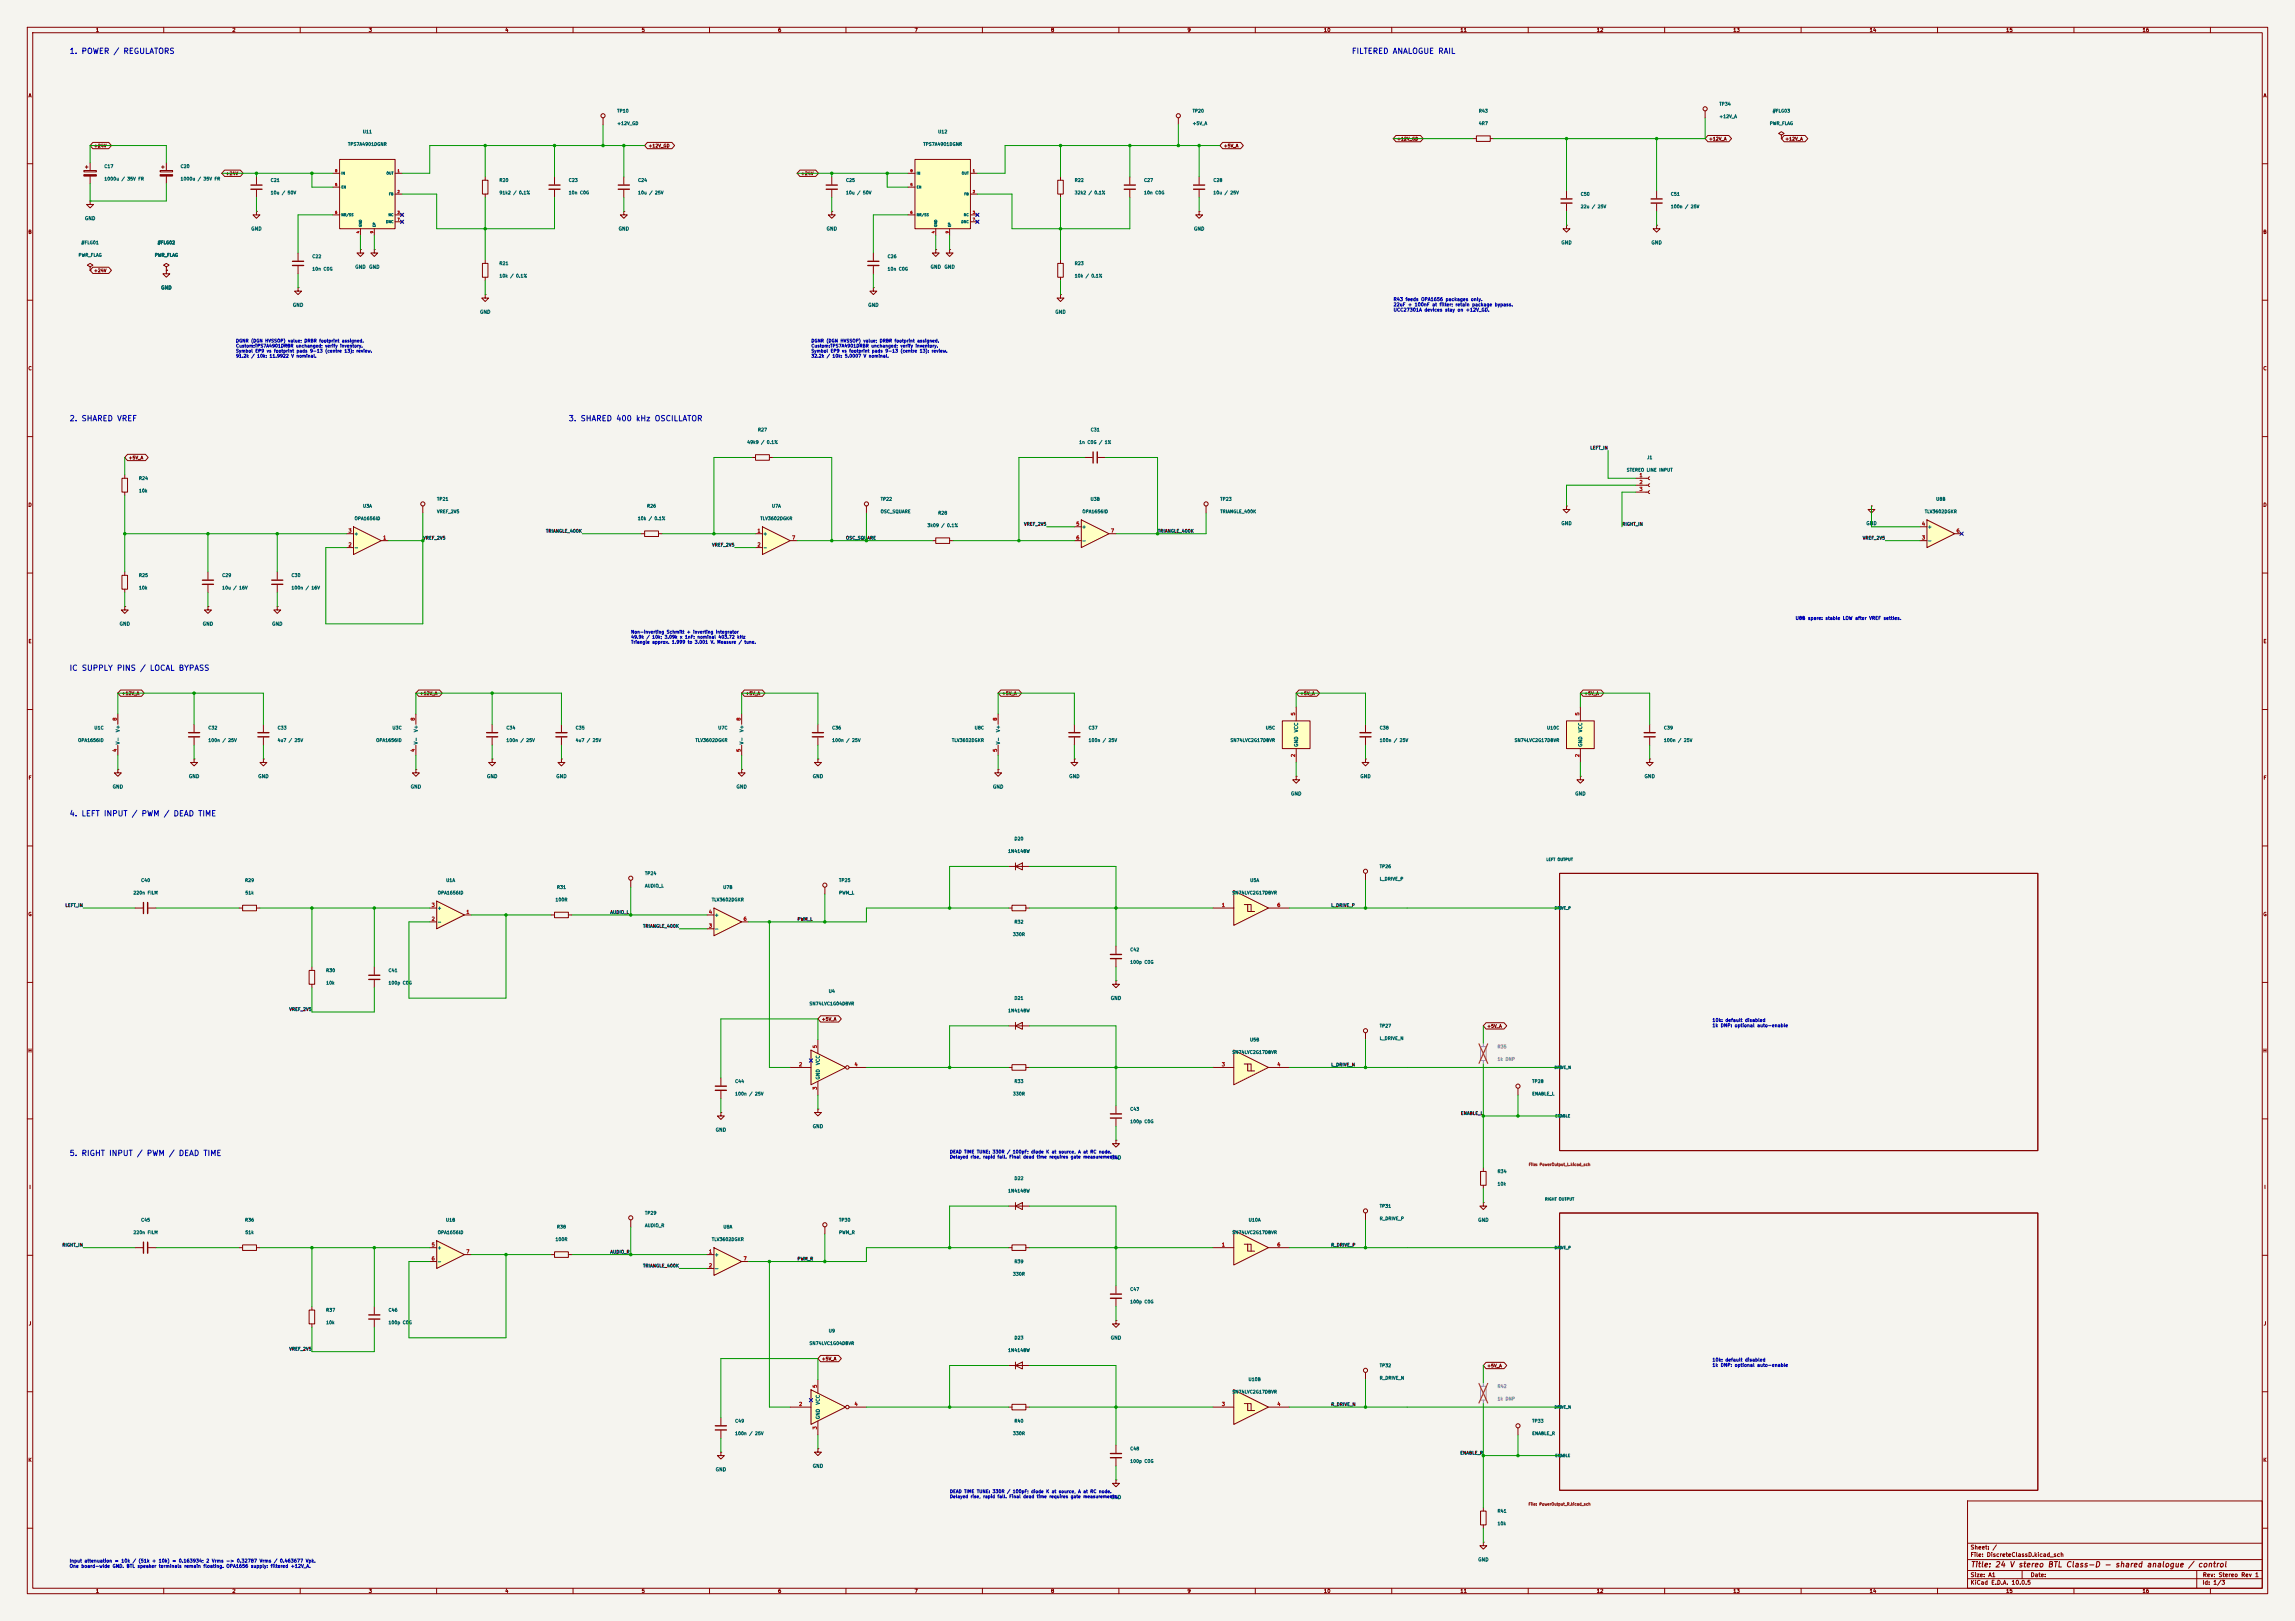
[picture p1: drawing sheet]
<svg xmlns="http://www.w3.org/2000/svg" width="841mm" height="594mm" viewBox="0 0 841 594" stroke-linecap="round" stroke-linejoin="round" font-family="sans-serif">
<defs><g id="words">
<g font-size="2" fill="#0000c2">
<text x="25.3" y="20.2">1. POWER / REGULATORS</text>
<text x="495.2" y="20.2">FILTERED ANALOGUE RAIL</text>
<text x="25.3" y="154.8">2. SHARED VREF</text>
<text x="208.2" y="154.8">3. SHARED 400 kHz OSCILLATOR</text>
<text x="25.3" y="246.3">IC SUPPLY PINS / LOCAL BYPASS</text>
<text x="25.3" y="299.6">4. LEFT INPUT / PWM / DEAD TIME</text>
<text x="25.3" y="424.1">5. RIGHT INPUT / PWM / DEAD TIME</text>
</g>
<text font-size="2" fill="#840000" x="722" y="574.8">Title: 24 V stereo BTL Class-D - shared analogue / control</text>
<g font-size="1.5" fill="#840000">
<text x="721.9" y="568.1">Sheet: /</text>
<text x="721.9" y="570.8">File: DiscreteClassD.kicad_sch</text>
<text x="721.9" y="581">KiCad E.D.A. 10.0.5</text>
<text x="721.9" y="578.2">Size: A1</text>
<text x="743.9" y="578.2">Date:</text>
<text x="806.9" y="581">Id: 1/3</text>
<text x="807" y="578.2">Rev: Stereo Rev 1</text>
</g>
<g font-size="1.3" fill="#840000">
<text x="35" y="12">1</text>
<text x="85" y="12">2</text>
<text x="135" y="12">3</text>
<text x="185" y="12">4</text>
<text x="235" y="12">5</text>
<text x="285" y="12">6</text>
<text x="335" y="12">7</text>
<text x="385" y="12">8</text>
<text x="435" y="12">9</text>
<text x="485" y="12">10</text>
<text x="535" y="12">11</text>
<text x="585" y="12">12</text>
<text x="635" y="12">13</text>
<text x="685" y="12">14</text>
<text x="735" y="12">15</text>
<text x="785" y="12">16</text>
<text x="10.3" y="36">A</text>
<text x="829.3" y="36">A</text>
<text x="10.2" y="86">B</text>
<text x="829.2" y="86">B</text>
<text x="10.2" y="136">C</text>
<text x="829.2" y="136">C</text>
<text x="10.2" y="186">D</text>
<text x="829.2" y="186">D</text>
<text x="10.3" y="236">E</text>
<text x="829.3" y="236">E</text>
<text x="10.3" y="286">F</text>
<text x="829.3" y="286">F</text>
<text x="10.2" y="336">G</text>
<text x="829.2" y="336">G</text>
<text x="10.2" y="386">H</text>
<text x="829.2" y="386">H</text>
<text x="10.6" y="436">I</text>
<text x="829.6" y="436">I</text>
<text x="10.4" y="486">J</text>
<text x="829.4" y="486">J</text>
<text x="10.2" y="536">K</text>
<text x="829.2" y="536">K</text>
<text x="35" y="584">1</text>
<text x="85" y="584">2</text>
<text x="135" y="584">3</text>
<text x="185" y="584">4</text>
<text x="235" y="584">5</text>
<text x="285" y="584">6</text>
<text x="335" y="584">7</text>
<text x="385" y="584">8</text>
<text x="435" y="584">9</text>
<text x="485" y="584">10</text>
<text x="535" y="584">11</text>
<text x="585" y="584">12</text>
<text x="635" y="584">13</text>
<text x="685" y="584">14</text>
<text x="735" y="584">15</text>
<text x="785" y="584">16</text>
</g>
<g font-size="1.3" fill="#006464">
<text x="31" y="81">GND</text>
<text x="91.9" y="84.8">GND</text>
<text x="226.5" y="84.8">GND</text>
<text x="302.7" y="84.8">GND</text>
<text x="437.4" y="84.8">GND</text>
<text x="572" y="89.9">GND</text>
<text x="605" y="89.9">GND</text>
<text x="130" y="98.8">GND</text>
<text x="135.1" y="98.8">GND</text>
<text x="340.8" y="98.8">GND</text>
<text x="345.9" y="98.8">GND</text>
<text x="58.9" y="106.4">GND</text>
<text x="107.2" y="112.7">GND</text>
<text x="318" y="112.7">GND</text>
<text x="175.7" y="115.3">GND</text>
<text x="386.6" y="115.3">GND</text>
<text x="129.6" y="196.5">+</text>
<text x="279.5" y="196.5">+</text>
<text x="396.3" y="194">+</text>
<text x="572" y="192.7">GND</text>
<text x="683.7" y="192.7">GND</text>
<text x="706.2" y="194">+</text>
<text x="129.6" y="201.6">-</text>
<text x="279.5" y="201.6">-</text>
<text x="396.3" y="199.1">-</text>
<text x="706.2" y="199.1">-</text>
<text x="43.7" y="229.6">GND</text>
<text x="74.1" y="229.6">GND</text>
<text x="99.5" y="229.6">GND</text>
<text x="44.1" y="268.4" transform="rotate(-90 44.1 268.4)">V+</text>
<text x="153.4" y="268.4" transform="rotate(-90 153.4 268.4)">V+</text>
<text x="272.7" y="268.4" transform="rotate(-90 272.7 268.4)">V+</text>
<text x="366.7" y="268.4" transform="rotate(-90 366.7 268.4)">V+</text>
<text x="475.9" y="268.5" transform="rotate(-90 475.9 268.5)">VCC</text>
<text x="580.1" y="268.5" transform="rotate(-90 580.1 268.5)">VCC</text>
<text x="44.1" y="272.9" transform="rotate(-90 44.1 272.9)">V-</text>
<text x="153.4" y="272.9" transform="rotate(-90 153.4 272.9)">V-</text>
<text x="272.7" y="272.9" transform="rotate(-90 272.7 272.9)">V-</text>
<text x="366.7" y="272.9" transform="rotate(-90 366.7 272.9)">V-</text>
<text x="475.9" y="273.8" transform="rotate(-90 475.9 273.8)">GND</text>
<text x="580.1" y="273.8" transform="rotate(-90 580.1 273.8)">GND</text>
<text x="69.1" y="285.4">GND</text>
<text x="94.5" y="285.4">GND</text>
<text x="178.3" y="285.4">GND</text>
<text x="203.7" y="285.4">GND</text>
<text x="297.7" y="285.4">GND</text>
<text x="391.6" y="285.4">GND</text>
<text x="498.3" y="285.4">GND</text>
<text x="602.5" y="285.4">GND</text>
<text x="41.1" y="289.3">GND</text>
<text x="150.3" y="289.3">GND</text>
<text x="269.7" y="289.3">GND</text>
<text x="363.7" y="289.3">GND</text>
<text x="472.9" y="291.8">GND</text>
<text x="577.1" y="291.8">GND</text>
<text x="160.1" y="333.7">+</text>
<text x="160.1" y="338.8">-</text>
<text x="261.7" y="341.3">-</text>
<text x="261.7" y="336.2">+</text>
<text x="406.9" y="366.7">GND</text>
<text x="300.7" y="395.8" transform="rotate(-90 300.7 395.8)">GND</text>
<text x="300.7" y="390.4" transform="rotate(-90 300.7 390.4)">VCC</text>
<text x="297.7" y="413.7">GND</text>
<text x="262.1" y="415">GND</text>
<text x="406.9" y="425.1">GND</text>
<text x="541.5" y="448">GND</text>
<text x="160.1" y="458.2">+</text>
<text x="261.7" y="460.7">+</text>
<text x="160.1" y="463.2">-</text>
<text x="261.7" y="465.8">-</text>
<text x="406.9" y="491.2">GND</text>
<text x="300.7" y="514.9" transform="rotate(-90 300.7 514.9)">VCC</text>
<text x="300.7" y="520.2" transform="rotate(-90 300.7 520.2)">GND</text>
<text x="262.1" y="539.4">GND</text>
<text x="297.7" y="538.2">GND</text>
<text x="406.9" y="549.6">GND</text>
<text x="541.5" y="572.5">GND</text>
</g>
<g font-size="1.3" fill="#a90000">
<text x="600.6" y="175.1">1</text>
<text x="600.6" y="177.7">2</text>
<text x="600.6" y="180.2">3</text>
<text x="127.5" y="195.4">3</text>
<text x="140.2" y="198">1</text>
<text x="277.4" y="195.4">1</text>
<text x="290.1" y="198">7</text>
<text x="394.2" y="192.9">5</text>
<text x="394.2" y="198">6</text>
<text x="406.9" y="195.4">7</text>
<text x="704.1" y="198">3</text>
<text x="704.1" y="192.9">4</text>
<text x="716.8" y="195.4">6</text>
<text x="127.5" y="200.5">2</text>
<text x="277.4" y="200.5">2</text>
<text x="474.8" y="262.4" transform="rotate(-90 474.8 262.4)">5</text>
<text x="579" y="262.4" transform="rotate(-90 579 262.4)">5</text>
<text x="43" y="264.3" transform="rotate(-90 43 264.3)">8</text>
<text x="152.3" y="264.3" transform="rotate(-90 152.3 264.3)">8</text>
<text x="271.6" y="264.3" transform="rotate(-90 271.6 264.3)">8</text>
<text x="365.6" y="264.3" transform="rotate(-90 365.6 264.3)">8</text>
<text x="43" y="275.7" transform="rotate(-90 43 275.7)">4</text>
<text x="152.3" y="275.7" transform="rotate(-90 152.3 275.7)">4</text>
<text x="271.6" y="275.7" transform="rotate(-90 271.6 275.7)">5</text>
<text x="365.6" y="275.7" transform="rotate(-90 365.6 275.7)">5</text>
<text x="474.8" y="277.6" transform="rotate(-90 474.8 277.6)">2</text>
<text x="579" y="277.6" transform="rotate(-90 579 277.6)">2</text>
<text x="158" y="332.6">3</text>
<text x="170.7" y="335.1">1</text>
<text x="259.6" y="335.1">4</text>
<text x="447.6" y="332.6">1</text>
<text x="467.9" y="332.6">6</text>
<text x="158" y="337.7">2</text>
<text x="259.6" y="340.2">3</text>
<text x="272.3" y="337.7">6</text>
<text x="299.6" y="384.3" transform="rotate(-90 299.6 384.3)">5</text>
<text x="292.6" y="391">2</text>
<text x="313" y="391">4</text>
<text x="447.6" y="391">3</text>
<text x="467.9" y="391">4</text>
<text x="299.6" y="399.5" transform="rotate(-90 299.6 399.5)">3</text>
<text x="158" y="457.1">5</text>
<text x="170.7" y="459.6">7</text>
<text x="259.6" y="459.6">1</text>
<text x="447.6" y="457.1">1</text>
<text x="467.9" y="457.1">6</text>
<text x="158" y="462.1">6</text>
<text x="259.6" y="464.7">2</text>
<text x="272.3" y="462.1">7</text>
<text x="299.6" y="508.7" transform="rotate(-90 299.6 508.7)">5</text>
<text x="292.6" y="515.5">2</text>
<text x="313" y="515.5">4</text>
<text x="447.6" y="515.5">3</text>
<text x="467.9" y="515.5">4</text>
<text x="299.6" y="524" transform="rotate(-90 299.6 524)">3</text>
</g>
<g font-size="1.2" fill="#006464">
<text x="226" y="41.5">TP10</text>
<text x="436.9" y="41.5">TP20</text>
<text x="541.8" y="41.5">R43</text>
<text x="629.9" y="39">TP34</text>
<text x="649.5" y="41.5">#FLG03</text>
<text x="226" y="46.1">+12V_GD</text>
<text x="436.9" y="46.1">+5V_A</text>
<text x="541.8" y="46.1">4R7</text>
<text x="629.9" y="43.5">+12V_A</text>
<text x="648.4" y="46.1">PWR_FLAG</text>
<text x="127.4" y="53.7">TPS7A4901DGNR</text>
<text x="132.8" y="49.1">U11</text>
<text x="338.2" y="53.7">TPS7A4901DGNR</text>
<text x="343.6" y="49.1">U12</text>
<text x="38.1" y="61.8">C17</text>
<text x="66" y="61.8">C20</text>
<text x="38.1" y="66.4">1000u / 35V FR</text>
<text x="66" y="66.4">1000u / 35V FR</text>
<text x="99" y="66.9">C21</text>
<text x="99" y="71.5">10u / 50V</text>
<text x="182.9" y="66.9">R20</text>
<text x="182.9" y="71.5">91k2 / 0.1%</text>
<text x="208.3" y="66.9">C23</text>
<text x="208.3" y="71.5">10n C0G</text>
<text x="233.7" y="66.9">C24</text>
<text x="233.7" y="71.5">10u / 25V</text>
<text x="309.9" y="66.9">C25</text>
<text x="309.9" y="71.5">10u / 50V</text>
<text x="393.7" y="66.9">R22</text>
<text x="393.7" y="71.5">32k2 / 0.1%</text>
<text x="419.1" y="66.9">C27</text>
<text x="419.1" y="71.5">10n C0G</text>
<text x="444.5" y="66.9">C28</text>
<text x="444.5" y="71.5">10u / 25V</text>
<text x="579.1" y="72">C50</text>
<text x="612.1" y="72">C51</text>
<text x="579.1" y="76.6">22u / 25V</text>
<text x="612.1" y="76.6">100n / 25V</text>
<text x="29.7" y="89.8">#FLG01</text>
<text x="57.6" y="89.8">#FLG02</text>
<text x="28.6" y="94.3">PWR_FLAG</text>
<text x="56.6" y="94.3">PWR_FLAG</text>
<text x="114.3" y="94.9">C22</text>
<text x="325.1" y="94.9">C26</text>
<text x="114.3" y="99.4">10n C0G</text>
<text x="182.9" y="97.4">R21</text>
<text x="182.9" y="102">10k / 0.1%</text>
<text x="325.1" y="99.4">10n C0G</text>
<text x="393.7" y="97.4">R23</text>
<text x="393.7" y="102">10k / 0.1%</text>
<text x="277.6" y="158.4">R27</text>
<text x="399.5" y="158.4">C31</text>
<text x="273.7" y="162.9">49k9 / 0.1%</text>
<text x="395.3" y="162.9">1n C0G / 1%</text>
<text x="596" y="173.1">STEREO LINE INPUT</text>
<text x="603.4" y="168.5">J1</text>
<text x="50.8" y="176.1">R24</text>
<text x="50.8" y="180.7">10k</text>
<text x="160" y="183.8">TP21</text>
<text x="322.6" y="183.8">TP22</text>
<text x="399.5" y="183.8">U3B</text>
<text x="447" y="183.8">TP23</text>
<text x="709.4" y="183.8">U8B</text>
<text x="129.8" y="190.9">OPA1656ID</text>
<text x="132.9" y="186.3">U3A</text>
<text x="160" y="188.3">VREF_2V5</text>
<text x="233.6" y="190.9">10k / 0.1%</text>
<text x="237" y="186.3">R26</text>
<text x="278.5" y="190.9">TLV3602DGKR</text>
<text x="282.7" y="186.3">U7A</text>
<text x="322.6" y="188.3">OSC_SQUARE</text>
<text x="343.7" y="188.8">R28</text>
<text x="396.5" y="188.3">OPA1656ID</text>
<text x="447" y="188.3">TRIANGLE_400K</text>
<text x="705.2" y="188.3">TLV3602DGKR</text>
<text x="339.7" y="193.4">3k09 / 0.1%</text>
<text x="50.8" y="211.7">R25</text>
<text x="81.3" y="211.7">C29</text>
<text x="106.7" y="211.7">C30</text>
<text x="50.8" y="216.3">10k</text>
<text x="81.3" y="216.3">10u / 16V</text>
<text x="106.7" y="216.3">100n / 16V</text>
<text x="34.4" y="267.6">U1C</text>
<text x="76.2" y="267.6">C32</text>
<text x="101.6" y="267.6">C33</text>
<text x="143.7" y="267.6">U3C</text>
<text x="185.4" y="267.6">C34</text>
<text x="210.8" y="267.6">C35</text>
<text x="263" y="267.6">U7C</text>
<text x="304.8" y="267.6">C36</text>
<text x="357" y="267.6">U8C</text>
<text x="398.8" y="267.6">C37</text>
<text x="463.7" y="267.6">U5C</text>
<text x="505.4" y="267.6">C38</text>
<text x="566.7" y="267.6">U10C</text>
<text x="609.6" y="267.6">C39</text>
<text x="28.5" y="272.1">OPA1656ID</text>
<text x="76.2" y="272.1">100n / 25V</text>
<text x="101.6" y="272.1">4u7 / 25V</text>
<text x="137.7" y="272.1">OPA1656ID</text>
<text x="185.4" y="272.1">100n / 25V</text>
<text x="210.8" y="272.1">4u7 / 25V</text>
<text x="254.7" y="272.1">TLV3602DGKR</text>
<text x="304.8" y="272.1">100n / 25V</text>
<text x="348.7" y="272.1">TLV3602DGKR</text>
<text x="398.8" y="272.1">100n / 25V</text>
<text x="450.7" y="272.1">SN74LVC2G17DBVR</text>
<text x="505.4" y="272.1">100n / 25V</text>
<text x="554.9" y="272.1">SN74LVC2G17DBVR</text>
<text x="609.6" y="272.1">100n / 25V</text>
<text x="371.6" y="308.2">D20</text>
<text x="369.3" y="312.8">1N4148W</text>
<text x="51.6" y="323.5">C40</text>
<text x="89.7" y="323.5">R29</text>
<text x="163.3" y="323.5">U1A</text>
<text x="236.2" y="320.9">TP24</text>
<text x="307.3" y="323.5">TP25</text>
<text x="458" y="323.5">U5A</text>
<text x="505.4" y="318.4">TP26</text>
<text x="505.4" y="322.9">L_DRIVE_P</text>
<text x="48.7" y="328">220n FILM</text>
<text x="89.8" y="328">51k</text>
<text x="160.3" y="328">OPA1656ID</text>
<text x="204" y="326">R31</text>
<text x="236.2" y="325.5">AUDIO_L</text>
<text x="264.9" y="326">U7B</text>
<text x="307.3" y="328">PWM_L</text>
<text x="451.4" y="328">SN74LVC2G17DBVR</text>
<text x="203.4" y="330.6">100R</text>
<text x="260.7" y="330.6">TLV3602DGKR</text>
<text x="371.6" y="338.7">R32</text>
<text x="371" y="343.3">330R</text>
<text x="414" y="348.9">C42</text>
<text x="414" y="353.4">100p C0G</text>
<text x="119.4" y="356.5">R30</text>
<text x="142.2" y="356.5">C41</text>
<text x="119.4" y="361">10k</text>
<text x="142.2" y="361">100p C0G</text>
<text x="303.5" y="364.1">U4</text>
<text x="296.5" y="368.7">SN74LVC1G04DBVR</text>
<text x="369.3" y="371.2">1N4148W</text>
<text x="371.6" y="366.6">D21</text>
<text x="505.4" y="376.8">TP27</text>
<text x="457.9" y="381.9">U5B</text>
<text x="505.4" y="381.4">L_DRIVE_N</text>
<text x="451.4" y="386.4">SN74LVC2G17DBVR</text>
<text x="269.2" y="397.1">C44</text>
<text x="269.2" y="401.7">100n / 25V</text>
<text x="371" y="401.7">330R</text>
<text x="371.6" y="397.1">R33</text>
<text x="561.3" y="397.1">TP28</text>
<text x="561.3" y="401.7">ENABLE_L</text>
<text x="414" y="407.3">C43</text>
<text x="414" y="411.8">100p C0G</text>
<text x="548.6" y="430.1">R34</text>
<text x="369.3" y="437.2">1N4148W</text>
<text x="371.6" y="432.7">D22</text>
<text x="548.6" y="434.7">10k</text>
<text x="505.4" y="442.8">TP31</text>
<text x="51.6" y="447.9">C45</text>
<text x="89.7" y="447.9">R36</text>
<text x="163.3" y="447.9">U1B</text>
<text x="236.2" y="445.4">TP29</text>
<text x="236.2" y="449.9">AUDIO_R</text>
<text x="307.3" y="447.9">TP30</text>
<text x="457.4" y="447.9">U10A</text>
<text x="505.4" y="447.4">R_DRIVE_P</text>
<text x="48.7" y="452.5">220n FILM</text>
<text x="89.8" y="452.5">51k</text>
<text x="160.3" y="452.5">OPA1656ID</text>
<text x="203.4" y="455">100R</text>
<text x="204" y="450.5">R38</text>
<text x="260.7" y="455">TLV3602DGKR</text>
<text x="264.9" y="450.5">U8A</text>
<text x="307.3" y="452.5">PWM_R</text>
<text x="451.4" y="452.5">SN74LVC2G17DBVR</text>
<text x="371" y="467.7">330R</text>
<text x="371.6" y="463.2">R39</text>
<text x="414" y="473.3">C47</text>
<text x="414" y="477.9">100p C0G</text>
<text x="119.4" y="480.9">R37</text>
<text x="119.4" y="485.5">10k</text>
<text x="142.2" y="480.9">C46</text>
<text x="142.2" y="485.5">100p C0G</text>
<text x="303.5" y="488.6">U9</text>
<text x="371.6" y="491.1">D23</text>
<text x="296.5" y="493.1">SN74LVC1G04DBVR</text>
<text x="369.3" y="495.7">1N4148W</text>
<text x="505.4" y="501.3">TP32</text>
<text x="457.4" y="506.3">U10B</text>
<text x="505.4" y="505.8">R_DRIVE_N</text>
<text x="451.4" y="510.9">SN74LVC2G17DBVR</text>
<text x="269.2" y="521.6">C49</text>
<text x="371.6" y="521.6">R40</text>
<text x="561.3" y="521.6">TP33</text>
<text x="269.2" y="526.1">100n / 25V</text>
<text x="371" y="526.1">330R</text>
<text x="561.3" y="526.1">ENABLE_R</text>
<text x="414" y="531.7">C48</text>
<text x="414" y="536.3">100p C0G</text>
<text x="548.6" y="554.6">R41</text>
<text x="548.6" y="559.2">10k</text>
</g>
<g font-size="1.2" fill="#840000">
<text x="511.8" y="51.8">+12V_GD</text>
<text x="626.1" y="51.8">+12V_A</text>
<text x="654.1" y="51.8">+12V_A</text>
<text x="34.3" y="54.3">+24V</text>
<text x="237.5" y="54.3">+12V_GD</text>
<text x="448.3" y="54.3">+5V_A</text>
<text x="82.6" y="64.5">+24V</text>
<text x="293.4" y="64.5">+24V</text>
<text x="34.3" y="100">+24V</text>
<text x="47" y="168.6">+5V_A</text>
<text x="44.5" y="255">+12V_A</text>
<text x="153.7" y="255">+12V_A</text>
<text x="273.1" y="255">+5V_A</text>
<text x="367" y="255">+5V_A</text>
<text x="476.3" y="255">+5V_A</text>
<text x="580.4" y="255">+5V_A</text>
<text x="301" y="374.3">+5V_A</text>
<text x="544.8" y="376.9">+5V_A</text>
<text x="301" y="498.8">+5V_A</text>
<text x="544.8" y="501.3">+5V_A</text>
</g>
<g font-size="1.2" fill="#0000c2">
<text x="510.5" y="110.6">R43 feeds OPA1656 packages only.</text>
<text x="510.5" y="112.5">22uF + 100nF at filter; retain package bypass.</text>
<text x="510.5" y="114.4">UCC27301A devices stay on +12V_GD.</text>
<text x="86.3" y="125.8">DGNR (DGN HVSSOP) value; DRBR footprint assigned.</text>
<text x="297.2" y="125.8">DGNR (DGN HVSSOP) value; DRBR footprint assigned.</text>
<text x="86.3" y="127.6">Custom:TPS7A4901DRBR unchanged; verify inventory.</text>
<text x="86.3" y="129.5">Symbol EP9 vs footprint pads 9-13 (centre 13): review.</text>
<text x="86.3" y="131.3">91.2k / 10k: 11.9922 V nominal.</text>
<text x="297.2" y="127.6">Custom:TPS7A4901DRBR unchanged; verify inventory.</text>
<text x="297.2" y="129.5">Symbol EP9 vs footprint pads 9-13 (centre 13): review.</text>
<text x="297.2" y="131.3">32.2k / 10k: 5.0007 V nominal.</text>
<text x="657.8" y="227.4">U8B spare: stable LOW after VREF settles.</text>
<text x="231.1" y="232.4">Non-inverting Schmitt + inverting integrator</text>
<text x="231.1" y="234.3">49.9k / 10k; 3.09k x 1nF: nominal 403.72 kHz</text>
<text x="231.1" y="236.1">Triangle approx. 1.999 to 3.001 V. Measure / tune.</text>
<text x="627.4" y="374.7">10k: default disabled</text>
<text x="627.4" y="376.7">1k DNP: optional auto-enable</text>
<text x="348" y="422.9">DEAD TIME TUNE: 330R / 100pF; diode K at source, A at RC node.</text>
<text x="348" y="424.8">Delayed rise, rapid fall. Final dead time requires gate measurements.</text>
<text x="627.4" y="499.2">10k: default disabled</text>
<text x="627.4" y="501.1">1k DNP: optional auto-enable</text>
<text x="348" y="547.4">DEAD TIME TUNE: 330R / 100pF; diode K at source, A at RC node.</text>
<text x="348" y="549.2">Delayed rise, rapid fall. Final dead time requires gate measurements.</text>
<text x="25.4" y="572.9">Input attenuation = 10k / (51k + 10k) = 0.163934; 2 Vrms -&gt; 0.32787 Vrms / 0.463677 Vpk.</text>
<text x="25.4" y="574.8">One board-wide GND. BTL speaker terminals remain floating. OPA1656 supply: filtered +12V_A.</text>
</g>
<g font-size="1.2" fill="#0f0f0f">
<text x="582.6" y="165">LEFT_IN</text>
<text x="199.9" y="195.5">TRIANGLE_400K</text>
<text x="375.1" y="192.9">VREF_2V5</text>
<text x="424.2" y="195.5">TRIANGLE_400K</text>
<text x="594.3" y="192.9">RIGHT_IN</text>
<text x="154.9" y="198">VREF_2V5</text>
<text x="260.8" y="200.5">VREF_2V5</text>
<text x="309.9" y="198">OSC_SQUARE</text>
<text x="682.5" y="198">VREF_2V5</text>
<text x="23.8" y="332.6">LEFT_IN</text>
<text x="223.5" y="335.2">AUDIO_L</text>
<text x="487.7" y="332.6">L_DRIVE_P</text>
<text x="235.5" y="340.2">TRIANGLE_400K</text>
<text x="292.1" y="337.7">PWM_L</text>
<text x="105.9" y="370.7">VREF_2V5</text>
<text x="487.7" y="391">L_DRIVE_N</text>
<text x="535.2" y="408.8">ENABLE_L</text>
<text x="22.7" y="457.1">RIGHT_IN</text>
<text x="223.5" y="459.6">AUDIO_R</text>
<text x="487.7" y="457.1">R_DRIVE_P</text>
<text x="235.5" y="464.7">TRIANGLE_400K</text>
<text x="292.1" y="462.2">PWM_R</text>
<text x="105.9" y="495.2">VREF_2V5</text>
<text x="487.7" y="515.5">R_DRIVE_N</text>
<text x="535" y="533.3">ENABLE_R</text>
</g>
<g font-size="1.2" fill="#939391">
<text x="548.6" y="384.4">R35</text>
<text x="548.6" y="389">1k DNP</text>
<text x="548.6" y="508.9">R42</text>
<text x="548.6" y="513.4">1k DNP</text>
</g>
<g font-size="1" fill="#006464">
<text x="566.5" y="315.7">LEFT OUTPUT</text>
<text x="569.5" y="333.5">DRIVE_P</text>
<text x="569.5" y="391.9">DRIVE_N</text>
<text x="569.8" y="409.7">ENABLE</text>
<text x="566" y="440.2">RIGHT OUTPUT</text>
<text x="569.5" y="458">DRIVE_P</text>
<text x="569.5" y="516.4">DRIVE_N</text>
<text x="569.8" y="534.2">ENABLE</text>
</g>
<g font-size="1" fill="#725600">
<text x="560.1" y="427.5">File: PowerOutput_L.kicad_sch</text>
<text x="560" y="551.9">File: PowerOutput_R.kicad_sch</text>
</g>
<g font-size=".9" fill="#a90000">
<text x="122.7" y="63.3">8</text>
<text x="145.5" y="63.3">1</text>
<text x="333.5" y="63.3">8</text>
<text x="356.4" y="63.3">1</text>
<text x="122.7" y="68.4">5</text>
<text x="145.5" y="70.9">2</text>
<text x="333.5" y="68.4">5</text>
<text x="356.4" y="70.9">2</text>
<text x="122.7" y="78.5">6</text>
<text x="145.5" y="78.5">3</text>
<text x="145.5" y="81.1">7</text>
<text x="333.5" y="78.5">6</text>
<text x="356.4" y="78.5">3</text>
<text x="356.4" y="81.1">7</text>
<text x="131.9" y="85.6" transform="rotate(-90 131.9 85.6)">4</text>
<text x="137" y="85.6" transform="rotate(-90 137 85.6)">9</text>
<text x="342.7" y="85.6" transform="rotate(-90 342.7 85.6)">4</text>
<text x="347.8" y="85.6" transform="rotate(-90 347.8 85.6)">9</text>
</g>
<g font-size=".9" fill="#006464">
<text x="125" y="64.2">IN</text>
<text x="141.5" y="64.2">OUT</text>
<text x="335.8" y="64.2">IN</text>
<text x="352.3" y="64.2">OUT</text>
<text x="125" y="69.3">EN</text>
<text x="142.4" y="71.8">FB</text>
<text x="335.8" y="69.3">EN</text>
<text x="353.2" y="71.8">FB</text>
<text x="125" y="79.4">NR/SS</text>
<text x="132.8" y="83.3" transform="rotate(-90 132.8 83.3)">GND</text>
<text x="137.8" y="83.3" transform="rotate(-90 137.8 83.3)">EP</text>
<text x="141.3" y="82">DNC</text>
<text x="142.2" y="79.4">NC</text>
<text x="335.8" y="79.4">NR/SS</text>
<text x="343.6" y="83.3" transform="rotate(-90 343.6 83.3)">GND</text>
<text x="348.7" y="83.3" transform="rotate(-90 348.7 83.3)">EP</text>
<text x="352.2" y="82">DNC</text>
<text x="353.1" y="79.4">NC</text>
</g>
</g></defs>
<path d="M0 0h841v594h-841z" fill="#f5f4ef" stroke="#f5f4ef" stroke-width=".37"/>
<g fill="none" stroke="#840000" stroke-width=".37">
<path d="M10 10h821v574h-821zM12 12h817v570h-817zM60 10v2M110 10v2M160 10v2M210 10v2M260 10v2M310 10v2M360 10v2M410 10v2M460 10v2M510 10v2"/>
<path d="M560 10v2M610 10v2M660 10v2M710 10v2M760 10v2M810 10v2M10 60h2M829 60h2M228.6 77.5v1.2h1.3l-1.3 1.3-1.3-1.3h1.3M228.6 77.5h.1M304.8 77.5v1.2h1.3l-1.3 1.3-1.3-1.3h1.3M304.8 77.5h.1"/>
<path d="M304.8 64.8v2.8M304.8 69.6v2.8M10 110h2M320 105.4v1.3h1.3l-1.3 1.2-1.2-1.2h1.2M320 105.4h.1M829 110h2M10 160h2M829 160h2M275.6 167.6h1.3M276.9 166.6h5v2.1h-5zM281.9 167.6h1.3M10 210h2"/>
<path d="M829 210h2M10 260h2M829 260h2M96.5 278.1v1.3h1.3l-1.3 1.3-1.3-1.3h1.3M96.5 278.1h.1M152.4 261.6v3.8M152.4 273v3.9M393.7 278.1v1.3h1.3l-1.3 1.3-1.3-1.3h1.3M393.7 278.1h.1M152.4 281.9v1.3h1.3l-1.3 1.3-1.3-1.3h1.3M152.4 281.9h.1M10 310h2"/>
<path d="M829 310h2M369.6 332.7h1.2M370.8 331.7h5.1v2.1h-5.1zM375.9 332.7h1.3M571.5 320h175.3v101.6h-175.3zM10 360h2M408.9 359.4v1.3h1.3l-1.3 1.2-1.2-1.2h1.2M408.9 359.4h.1M408.9 346.7v2.8M408.9 351.5v2.8M829 360h2M369.6 375.9h7.6"/>
<path d="M372.1 375.9l2.5-1.3v2.6zM372.1 374.6v2.6M500.4 378.5v2.5M10 410h2M408.9 417.8v1.3h1.3l-1.3 1.3-1.2-1.3h1.2M408.9 417.8h.1M829 410h2M10 460h2M369.6 442h7.6M372.1 442l2.5-1.3v2.5zM372.1 440.7v2.5M500.4 444.5v2.5"/>
<path d="M571.5 444.5h175.3v101.6h-175.3zM829 460h2M10 510h2M829 510h2M10 560h2M721 550h108v32h-108zM829 560h2M721 578.5h108M721 575.5h108M721 571.5h108M721 565.5h108M741 575.5v3"/>
<path d="M805 575.5v6.5M60 582v2M110 582v2M160 582v2M210 582v2M260 582v2M310 582v2M360 582v2M410 582v2M460 582v2M510 582v2M560 582v2"/>
<path d="M610 582v2M660 582v2M710 582v2M760 582v2M810 582v2"/>
<circle cx="500.4" cy="377.7" r=".76"/>
<circle cx="500.4" cy="443.7" r=".76"/>
</g>
<path d="M571.5 332.2h.5l.5 .5-.5 .5h-.5zM571.5 390.7h.5l.5 .5-.5 .5h-.5zM571.5 408.4h.5l.5 .5-.5 .5h-.5zM571.5 456.7h.5l.5 .5-.5 .5h-.5zM571.5 515.1h.5l.5 .5-.5 .5h-.5zM571.5 532.9h.5l.5 .5-.5 .5h-.5z" fill="none" stroke="#006464" stroke-width=".37"/>
<path d="M302.8 67.8h4M302.8 69.3h4M406.9 349.8h4.1M406.9 351.3h4.1" fill="none" stroke="#840000" stroke-width=".51"/>
<g fill="#ffffc2">
<path d="M452.1 384.8l12.7 6.4-12.7 6.3z"/>
<path d="M455.9 389.9l3.8 2.5h-2.5v-2.5z"/>
<path d="M457.2 389.9h1.3v2.5z"/>
</g>
<g fill="none" stroke="#840000" stroke-width=".37">
<path d="M203.2 64.8v2.8M203.2 69.6v2.8M320 92.7v2.8M320 97.5v2.8M387.6 96.5h2v5.1h-2zM388.6 95.2v1.3M388.6 101.6v1.3M444.5 391.2h7.6M452.1 384.8l12.7 6.4-12.7 6.3zM455.9 389.9h1.3v2.5h2.5M457.2 389.9h1.3v2.5M464.8 391.2h7.6"/>
<path d="M408.9 405.1v2.8M408.9 410v2.7M369.6 457.2h1.2M370.8 456.2h5.1v2h-5.1zM375.9 457.2h1.3M372.1 499.1v2.5M369.6 500.4h7.6M372.1 500.4l2.5-1.3v2.5zM500.4 502.9v2.6"/>
<circle cx="500.4" cy="502.2" r=".76"/>
</g>
<path d="M201.2 67.8h4M201.2 69.3h4M318 95.8h4.1M318 97.3h4.1M406.9 408.2h4.1M406.9 409.7h4.1" fill="none" stroke="#840000" stroke-width=".51"/>
<g fill="#ffffc2">
<path d="M452.1 509.3l12.7 6.3-12.7 6.4z"/>
<path d="M455.9 514.3l3.8 2.6h-2.5v-2.6z"/>
<path d="M457.2 514.3h1.3v2.6z"/>
</g>
<g fill="none" stroke="#840000" stroke-width=".37">
<path d="M431.8 43.2v2.5M439.4 64.8v2.8M439.4 69.6v2.8M342.9 91.4v1.3h1.3l-1.3 1.3-1.3-1.3h1.3M342.9 91.4h.1M348 91.4v1.3h1.2l-1.2 1.3-1.3-1.3h1.3M348 91.4h.1M408.9 471.2v2.8M408.9 476v2.8M408.9 483.9v1.2h1.3l-1.3 1.3-1.2-1.3h1.2M408.9 483.9h.1M369.6 515.6h1.2"/>
<path d="M370.8 514.6h5.1v2h-5.1zM375.9 515.6h1.3M444.5 515.6h7.6M452.1 509.3l12.7 6.3-12.7 6.4zM455.9 514.3h1.3v2.6h2.5M457.2 514.3h1.3v2.6M464.8 515.6h7.6M408.9 529.6v2.8M408.9 534.4v2.8M408.9 542.3v1.3h1.3l-1.3 1.2-1.2-1.2h1.2M408.9 542.3h.1"/>
<circle cx="431.8" cy="42.4" r=".76"/>
</g>
<path d="M437.4 67.8h4.1M437.4 69.3h4.1M406.9 474.2h4.1M406.9 475.7h4.1M406.9 532.6h4.1M406.9 534.2h4.1" fill="none" stroke="#840000" stroke-width=".51"/>
<g fill="#ffffc2">
<path d="M452.1 450.8l12.7 6.4-12.7 6.3z"/>
<path d="M455.9 455.9l3.8 2.6h-2.5v-2.6z"/>
<path d="M457.2 455.9h1.3v2.6z"/>
</g>
<path d="M228.6 64.8v2.8M228.6 69.6v2.8M444.5 457.2h7.6M452.1 450.8l12.7 6.4-12.7 6.3zM455.9 455.9h1.3v2.6h2.5M457.2 455.9h1.3v2.6M464.8 457.2h7.6" fill="none" stroke="#840000" stroke-width=".37"/>
<path d="M226.6 67.8h4M226.6 69.3h4" fill="none" stroke="#840000" stroke-width=".51"/>
<path d="M160 454.7l10.2 5-10.2 5.1z" fill="#ffffc2"/>
<path d="M157.5 457.2h2.5M160 454.7l10.2 5-10.2 5.1zM170.2 459.7h2.5M157.5 462.3h2.5" fill="none" stroke="#840000" stroke-width=".37"/>
<path d="M335.3 58.4h20.3v25.4h-20.3z" fill="#ffffc2"/>
<g fill="none" stroke="#840000" stroke-width=".37">
<path d="M221 43.2v2.5M335.3 58.4h20.3v25.4h-20.3zM539.7 50.8h1.3M541 49.8h5.1v2h-5.1zM546.1 50.8h1.3M176.8 66h2v5.1h-2zM177.8 64.8v1.2M177.8 71.1v1.3M332.7 63.5h2.6M332.7 78.7h2.6M332.7 68.6h2.6M355.6 63.5h2.5"/>
<path d="M355.6 71.1h2.5M355.6 78.7h2.5M357.8 78.4l.7 .7M358.5 78.4l-.7 .7M387.6 66h2v5.1h-2zM388.6 64.8v1.2M388.6 71.1v1.3M414 64.8v2.8M414 69.6v2.8M439.4 77.5v1.2h1.3l-1.3 1.3-1.3-1.3h1.3M439.4 77.5h.1M342.9 83.8v2.6"/>
<path d="M348 83.8v2.6M355.6 81.3h2.5M357.8 80.9l.7 .8M358.5 80.9l-.7 .8M388.6 107.9v1.3h1.3l-1.3 1.3-1.3-1.3h1.3M388.6 107.9h.1M397.5 167.6h2.8M402.3 167.6h2.8M180.3 278.1v1.3h1.3l-1.3 1.3-1.2-1.3h1.2M180.3 278.1h.1M180.3 265.4v2.8M180.3 270.3v2.7"/>
<path d="M205.7 278.1v1.3h1.3l-1.3 1.3-1.2-1.3h1.2M205.7 278.1h.1M205.7 265.4v2.8M205.7 270.3v2.7M49.5 457.2h2.8M54.4 457.2h2.7M87.6 457.2h1.3M88.9 456.2h5.1v2h-5.1zM94 457.2h1.2M231.1 447v2.6M114.3 478.8v1.3M137.2 478.8v2.8"/>
<path d="M113.3 480.1h2v5h-2zM114.3 485.1v1.3M137.2 483.6v2.8"/>
<circle cx="221" cy="42.4" r=".76"/>
<circle cx="231.1" cy="446.3" r=".76"/>
</g>
<path d="M412 67.8h4.1M412 69.3h4.1M400.6 165.6v4.1M402.1 165.6v4.1M178.3 268.5h4.1M178.3 270h4.1M203.7 268.5h4.1M203.7 270h4.1M52.6 455.2v4M54.1 455.2v4M135.1 481.8h4.1M135.1 483.4h4.1" fill="none" stroke="#840000" stroke-width=".51"/>
<path d="M124.5 58.4h20.3v25.4h-20.3z" fill="#ffffc2"/>
<g fill="none" stroke="#840000" stroke-width=".37">
<path d="M124.5 58.4h20.3v25.4h-20.3zM121.9 63.5h2.6M121.9 78.7h2.6M121.9 68.6h2.6M144.8 63.5h2.5M144.8 71.1h2.5M144.8 78.7h2.5M146.9 78.4l.8 .7M147.7 78.4l-.8 .7M574 69.8v2.8M574 74.7v2.8M607.1 69.8v2.8"/>
<path d="M607.1 74.7v2.8M132.1 83.8v2.6M137.2 83.8v2.6M144.8 81.3h2.5M146.9 80.9l.8 .8M147.7 80.9l-.8 .8M607.1 82.5v1.3h1.2l-1.2 1.3-1.3-1.3h1.3M607.1 82.5h.1M201.9 459.7h1.3M203.2 458.7h5.1v2.1h-5.1zM208.3 459.7h1.2M264.2 532.1v1.3h1.2l-1.2 1.3-1.3-1.3h1.3"/>
<path d="M264.2 532.1h.1"/>
</g>
<path d="M572 72.9h4.1M572 74.4h4.1M605 72.9h4.1M605 74.4h4.1" fill="none" stroke="#840000" stroke-width=".51"/>
<path d="M129.5 193l10.2 5.1-10.2 5.1z" fill="#ffffc2"/>
<g fill="none" stroke="#840000" stroke-width=".37">
<path d="M624.8 40.6v2.6M652.8 49.5l1-.6-1-.6-1 .6 1 .6v1.3M652.8 50.8h.1M599.4 175.3h4.6M599.4 177.8h4.6M604.5 174.8l-.5 .5 .5 .5M604.5 177.3l-.5 .5 .5 .5M604.5 179.8l-.5 .5 .5 .5M127 195.6h2.5M129.5 193l10.2 5.1-10.2 5.1zM139.7 198.1h2.5M154.9 185.4v2.6"/>
<path d="M599.4 180.3h4.6M127 200.7h2.5M264.2 519.4v2.8M264.2 524.3v2.7M299.7 530.9v1.2h1.3l-1.3 1.3-1.3-1.3h1.3M299.7 530.9h.1"/>
<circle cx="624.8" cy="39.9" r=".76"/>
<circle cx="154.9" cy="184.7" r=".76"/>
</g>
<path d="M262.1 522.5h4.1M262.1 524h4.1" fill="none" stroke="#840000" stroke-width=".51"/>
<path d="M297.2 509.3l12.7 6.3-12.7 6.4z" fill="#ffffc2"/>
<g fill="none" stroke="#840000" stroke-width=".37">
<path d="M94 64.8v2.8M94 69.6v2.8M137.2 91.4v1.3h1.2l-1.2 1.3-1.3-1.3h1.3M137.2 91.4h.1M574 185.4v1.3h1.3l-1.3 1.3-1.2-1.3h1.2M574 185.4h.1M76.2 222.2v1.3h1.3l-1.3 1.3-1.3-1.3h1.3M76.2 222.2h.1M101.6 222.2v1.3h1.3l-1.3 1.3-1.3-1.3h1.3M101.6 222.2h.1M289.6 515.6h7.6M297.2 509.3l12.7 6.3-12.7 6.4z"/>
<path d="M299.7 505.5v5M311.1 515.6h6.4M299.7 520.7v5.1"/>
<circle cx="310.5" cy="515.6" r=".63"/>
</g>
<path d="M91.9 67.8h4.1M91.9 69.3h4.1" fill="none" stroke="#840000" stroke-width=".51"/>
<path d="M261.6 457.2l10.2 5.1-10.2 5.1z" fill="#ffffc2"/>
<path d="M132.1 91.4v1.3h1.2l-1.2 1.3-1.3-1.3h1.3M132.1 91.4h.1M264.2 407.7v1.2h1.2l-1.2 1.3-1.3-1.3h1.3M264.2 407.7h.1M259.1 459.7h2.5M261.6 457.2l10.2 5.1-10.2 5.1zM259.1 464.8h2.5M271.8 462.3h2.5" fill="none" stroke="#840000" stroke-width=".37"/>
<path d="M706.1 190.5l10.2 5.1-10.2 5.1z" fill="#ffffc2"/>
<path d="M574 82.5v1.3h1.3l-1.3 1.3-1.2-1.3h1.2M574 82.5h.1M685.8 185.4v1.3h1.3l-1.3 1.3-1.3-1.3h1.3M685.8 185.4h.1M703.6 198.1h2.5M703.6 193h2.5M706.1 190.5l10.2 5.1-10.2 5.1zM716.3 195.6h2.5M264.2 395v2.8M264.2 399.8v2.8M299.7 406.4v1.3h1.3l-1.3 1.2-1.3-1.2h1.3M299.7 406.4h.1" fill="none" stroke="#840000" stroke-width=".37"/>
<path d="M262.1 398h4.1M262.1 399.5h4.1" fill="none" stroke="#840000" stroke-width=".51"/>
<path d="M297.2 384.8l12.7 6.4-12.7 6.3z" fill="#ffffc2"/>
<g fill="none" stroke="#840000" stroke-width=".37">
<path d="M289.6 391.2h7.6M297.2 384.8l12.7 6.4-12.7 6.3zM299.7 381v5.1M299.7 396.2v5.1M311.1 391.2h6.4"/>
<circle cx="310.5" cy="391.2" r=".63"/>
</g>
<path d="M261.6 332.7l10.2 5.1-10.2 5.1z" fill="#ffffc2"/>
<g fill="none" stroke="#840000" stroke-width=".37">
<path d="M44.7 210.8h2v5.1h-2zM45.7 209.5v1.3M45.7 215.9v1.3M45.7 222.2v1.3h1.3l-1.3 1.3-1.3-1.3h1.3M45.7 222.2h.1M500.4 278.1v1.3h1.2l-1.2 1.3-1.3-1.3h1.3M500.4 278.1h.1M475 284.5v1.2h1.2l-1.2 1.3-1.3-1.3h1.3M475 284.5h.1M259.1 335.3h2.5M261.6 332.7l10.2 5.1-10.2 5.1zM271.8 337.8h2.5"/>
<path d="M259.1 340.4h2.5"/>
</g>
<path d="M542.5 508h2.1v5.1h-2.1zM543.6 506.7v1.3M543.6 513.1v1.2" fill="none" stroke="#9c9b98" stroke-width=".37"/>
<path d="M542 507l3.2 7.1M545.2 507l-3.2 7.1" fill="none" stroke="#e12e31" stroke-width=".46"/>
<path d="M469.9 264.2h10.2v10.1h-10.2z" fill="#ffffc2"/>
<path d="M44.7 175.3h2v5h-2zM45.7 174v1.3M45.7 180.3v1.3M475 259.1v5.1M469.9 264.2h10.2v10.1h-10.2zM475 274.3v5.1M369.6 317.5h7.6M372.1 317.5l2.5-1.3v2.6zM372.1 316.2v2.6" fill="none" stroke="#840000" stroke-width=".37"/>
<path d="M396.2 190.5l10.2 5.1-10.2 5.1z" fill="#ffffc2"/>
<path d="M234.9 195.6h1.3M236.2 194.6h5.1v2h-5.1zM241.3 195.6h1.3M393.7 193h2.5M393.7 198.1h2.5M396.2 190.5l10.2 5.1-10.2 5.1zM406.4 195.6h2.5M43.2 261.6v3.8M43.2 273v3.9M500.4 265.4v2.8M500.4 270.3v2.7" fill="none" stroke="#840000" stroke-width=".37"/>
<path d="M498.3 268.5h4.1M498.3 270h4.1" fill="none" stroke="#840000" stroke-width=".51"/>
<g fill="#ffffc2">
<path d="M452.1 326.4l12.7 6.3-12.7 6.4z"/>
<path d="M455.9 331.5l3.8 2.5h-2.5v-2.5z"/>
<path d="M457.2 331.5h1.3v2.5z"/>
</g>
<g fill="none" stroke="#840000" stroke-width=".37">
<path d="M177.8 107.9v1.3h1.3l-1.3 1.3-1.3-1.3h1.3M177.8 107.9h.1M442 185.4v2.6M76.2 209.5v2.8M76.2 214.4v2.8M101.6 209.5v2.8M101.6 214.4v2.8M71.1 278.1v1.3h1.3l-1.3 1.3-1.3-1.3h1.3M71.1 278.1h.1M299.7 278.1v1.3h1.3l-1.3 1.3-1.3-1.3h1.3M299.7 278.1h.1M299.7 265.4v2.8"/>
<path d="M299.7 270.3v2.7M365.8 261.6v3.8M365.8 273v3.9M393.7 265.4v2.8M393.7 270.3v2.7M604.5 278.1v1.3h1.3l-1.3 1.3-1.3-1.3h1.3M604.5 278.1h.1M604.5 265.4v2.8M604.5 270.3v2.7M43.2 281.9v1.3h1.2l-1.2 1.3-1.3-1.3h1.3M43.2 281.9h.1M271.8 281.9v1.3h1.2l-1.2 1.3-1.3-1.3h1.3"/>
<path d="M271.8 281.9h.1M365.8 281.9v1.3h1.2l-1.2 1.3-1.3-1.3h1.3M365.8 281.9h.1M579.1 284.5v1.2h1.3l-1.3 1.3-1.3-1.3h1.3M579.1 284.5h.1M444.5 332.7h7.6M452.1 326.4l12.7 6.3-12.7 6.4zM455.9 331.5h1.3v2.5h2.5M457.2 331.5h1.3v2.5M464.8 332.7h7.6M369.6 391.2h1.2M370.8 390.1h5.1v2.1h-5.1z"/>
<path d="M375.9 391.2h1.3M556.3 398.8v2.5M542.5 429.3h2.1v5h-2.1zM543.6 428v1.3M543.6 434.3v1.3M543.6 440.7v1.3h1.2l-1.2 1.2-1.3-1.2h1.3M543.6 440.7h.1"/>
<circle cx="442" cy="184.7" r=".76"/>
<circle cx="556.3" cy="398" r=".76"/>
</g>
<path d="M74.2 212.6h4M74.2 214.1h4M99.6 212.6h4M99.6 214.1h4M297.7 268.5h4.1M297.7 270h4.1M391.7 268.5h4M391.7 270h4M602.5 268.5h4.1M602.5 270h4.1" fill="none" stroke="#840000" stroke-width=".51"/>
<path d="M542.5 383.5h2.1v5.1h-2.1zM543.6 382.3v1.2M543.6 388.6v1.3" fill="none" stroke="#9c9b98" stroke-width=".37"/>
<path d="M542 382.5l3.2 7.2M545.2 382.5l-3.2 7.2" fill="none" stroke="#e12e31" stroke-width=".46"/>
<path d="M574 264.2h10.2v10.1h-10.2z" fill="#ffffc2"/>
<g fill="none" stroke="#840000" stroke-width=".37">
<path d="M176.8 96.5h2v5.1h-2zM177.8 95.2v1.3M177.8 101.6v1.3M579.1 259.1v5.1M71.1 265.4v2.8M71.1 270.3v2.7M271.8 261.6v3.8M271.8 273v3.9M574 264.2h10.2v10.1h-10.2zM579.1 274.3v5.1M542.5 553.7h2.1v5.1h-2.1zM543.6 552.4v1.3"/>
<path d="M543.6 558.8v1.3M543.6 565.1v1.3h1.2l-1.2 1.3-1.3-1.3h1.3M543.6 565.1h.1"/>
</g>
<path d="M69.1 268.5h4.1M69.1 270h4.1" fill="none" stroke="#840000" stroke-width=".51"/>
<path d="M279.4 193l10.2 5.1-10.2 5.1z" fill="#ffffc2"/>
<g fill="none" stroke="#840000" stroke-width=".37">
<path d="M33 59.7v2.8M61 59.7v2.8M30.7 62.5h4.6v.5h-4.6zM31.2 61.2h1.1M31.7 60.7v1M33 73.7v1.2h1.3l-1.3 1.3-1.3-1.3h1.3M33 73.7h.1M33 64.5v2.8M58.7 62.5h4.5v.5h-4.5zM59.2 61.2h1M59.7 60.7v1M61 64.5v2.8"/>
<path d="M61 97.8l1-.6-1-.7-1.1 .7 1.1 .6v1.3M61 99.1h.1M276.9 195.6h2.5M279.4 193l10.2 5.1-10.2 5.1zM289.6 198.1h2.5M317.5 185.4v2.6M341.6 198.1h1.3M342.9 197.1h5.1v2h-5.1zM348 198.1h1.2M276.9 200.7h2.5M49.5 332.7h2.8M54.4 332.7h2.7"/>
<path d="M87.6 332.7h1.3M88.9 331.7h5.1v2.1h-5.1zM94 332.7h1.2M201.9 335.3h1.3M203.2 334.3h5.1v2h-5.1zM208.3 335.3h1.2M231.1 322.6v2.5M302.3 325.1v2.6M500.4 320v2.6M556.3 523.2v2.6"/>
<circle cx="317.5" cy="184.7" r=".76"/>
<circle cx="500.4" cy="319.3" r=".76"/>
<circle cx="231.1" cy="321.8" r=".76"/>
<circle cx="302.3" cy="324.4" r=".76"/>
<circle cx="556.3" cy="522.5" r=".76"/>
</g>
<g fill="#840000" stroke="#840000" stroke-width=".37">
<path d="M30.7 64h4.6v.5h-4.6z"/>
<path d="M58.7 64h4.5v.5h-4.5z"/>
</g>
<path d="M52.6 330.7v4.1M54.1 330.7v4.1" fill="none" stroke="#840000" stroke-width=".51"/>
<path d="M160 330.2l10.2 5.1-10.2 5.1z" fill="#ffffc2"/>
<g fill="none" stroke="#840000" stroke-width=".37">
<path d="M34 52.2h5.8l1 1.1-1 1.2h-5.8l-1-1.2zM237.2 52.2h9l1 1.1-1 1.2h-9l-1-1.2zM448 52.2h6.6l1 1.1-1 1.2h-6.6l-1-1.2zM511.5 49.6h9l1 1.2-1 1.1h-9l-1-1.1zM625.8 49.6h7.7l1 1.2-1 1.1h-7.7l-1-1.1zM653.8 49.6h7.7l1 1.2-1 1.1h-7.7l-1-1.1zM82.3 62.3h5.8l1 1.2-1 1.1h-5.8l-1-1.1zM94 77.5v1.2h1.2l-1.2 1.3-1.3-1.3h1.3M94 77.5h.1M293.1 62.3h5.8l1 1.2-1 1.1h-5.8l-1-1.1zM33 97.8l1-.6-1-.7-1 .7 1 .6v1.3M33 99.1h.1"/>
<path d="M34 97.9h5.8l1 1.2-1 1.1h-5.8l-1-1.1zM61 99.1v1.2h1.2l-1.2 1.3-1.3-1.3h1.3M61 99.1h.1M109.2 92.7v2.8M109.2 97.5v2.8M109.2 105.4v1.3h1.3l-1.3 1.2-1.3-1.2h1.3M109.2 105.4h.1M46.7 166.5h6.6l1 1.1-1 1.2h-6.6l-1-1.2zM44.2 252.8h7.7l1 1.2-1 1.1h-7.7l-1-1.1zM153.4 252.8h7.7l1 1.2-1 1.1h-7.7l-1-1.1zM272.8 252.8h6.6l1 1.2-1 1.1h-6.6l-1-1.1zM366.8 252.8h6.5l1 1.2-1 1.1h-6.5l-1-1.1z"/>
<path d="M476 252.8h6.6l1 1.2-1 1.1h-6.6l-1-1.1zM580.1 252.8h6.6l1 1.2-1 1.1h-6.6l-1-1.1zM96.5 265.4v2.8M96.5 270.3v2.7M157.5 337.8h2.5M157.5 332.7h2.5M160 330.2l10.2 5.1-10.2 5.1zM170.2 335.3h2.5M113.3 355.6h2v5.1h-2zM114.3 354.3v1.3M137.2 354.3v2.8M137.2 359.2v2.7"/>
<path d="M114.3 360.7v1.2M300.7 372.2h6.6l1 1.2-1 1.1h-6.6l-1-1.1zM544.6 374.8h6.5l1 1.1-1 1.2h-6.5l-1-1.2zM302.3 449.6v2.5M300.7 496.7h6.6l1 1.1-1 1.2h-6.6l-1-1.2zM544.6 499.2h6.5l1 1.2-1 1.1h-6.5l-1-1.1z"/>
<circle cx="302.3" cy="448.8" r=".76"/>
</g>
<path d="M107.2 95.8h4.1M107.2 97.3h4.1M94.5 268.5h4.1M94.5 270h4.1M135.1 357.4h4.1M135.1 358.9h4.1" fill="none" stroke="#840000" stroke-width=".51"/>
<g fill="none" stroke="#009600" stroke-width=".37">
<path d="M33 59.7v-6.4h28v6.4M177.8 53.3v11.5M203.2 53.3v11.5M221 45.7v7.6M228.6 53.3v11.5M236.2 53.3h-78.7v10.2h-10.2M388.6 53.3v11.5M414 53.3v11.5M431.8 45.7v7.6M439.4 53.3v11.5M447 53.3h-78.7v10.2h-10.2M510.5 50.8h29.2"/>
<path d="M574 50.8v19M607.1 50.8v19M624.8 43.2v7.6h-77.4M33 67.3v6.4h28v-6.4M81.3 63.5h40.6M94 63.5v1.3M94 72.4v5.1M114.3 63.5v5.1h7.6M121.9 78.7h-12.7v14M147.3 71.1h12.7v12.7h43.2v-11.4M177.8 72.4v22.8M228.6 72.4v5.1"/>
<path d="M292.1 63.5h40.6M304.8 63.5v1.3M304.8 72.4v5.1M325.1 63.5v5.1h7.6M332.7 78.7h-12.7v14M358.1 71.1h12.7v12.7h43.2v-11.4M388.6 72.4v22.8M439.4 72.4v5.1M574 77.5v5M607.1 77.5v5M132.1 86.4v5M137.2 86.4v5"/>
<path d="M342.9 86.4v5M348 86.4v5M109.2 100.3v5.1M177.8 102.9v5M320 100.3v5.1M388.6 102.9v5M45.7 167.6v6.4M275.6 167.6h-14v28M283.2 167.6h21.6v30.5M397.5 167.6h-24.1v30.5M405.1 167.6h19.1v28M589.3 165.1v10.2h10.1"/>
<path d="M599.4 177.8h-25.4v7.6M45.7 195.6h81.3M45.7 181.6v27.9M76.2 195.6v13.9M101.6 195.6v13.9M142.2 198.1h12.7M154.9 188v40.6h-35.5v-27.9h7.6M213.4 195.6h21.5M242.6 195.6h34.3M292.1 198.1h49.5M317.5 188v10.1M349.2 198.1h44.5"/>
<path d="M383.5 193h10.2M442 188v7.6h-33.1M599.4 180.3h-5v12.7M685.8 185.4v7.6h17.8M690.9 198.1h12.7M45.7 217.2v5M76.2 217.2v5M101.6 217.2v5M269.2 200.7h7.7M71.1 254v11.4M180.3 254v11.4M475 259.1v-5.1h25.4v11.4"/>
<path d="M579.1 259.1v-5.1h25.4v11.4M43.2 261.6v-7.6h53.3v11.4M43.2 276.9v5M71.1 273v5.1M96.5 273v5.1M152.4 261.6v-7.6h53.3v11.4M152.4 276.9v5M180.3 273v5.1M205.7 273v5.1M271.8 261.6v-7.6h27.9v11.4M271.8 276.9v5M299.7 273v5.1"/>
<path d="M365.8 261.6v-7.6h27.9v11.4M365.8 276.9v5M393.7 273v5.1M475 279.4v5.1M500.4 273v5.1M579.1 279.4v5.1M604.5 273v5.1M369.6 317.5h-21.6v15.2M377.2 317.5h31.7v29.2M30.5 332.7h19M57.1 332.7h30.5M95.2 332.7h62.3"/>
<path d="M114.3 332.7v21.6M137.2 332.7v21.6M172.7 335.3h29.2M185.4 335.3v30.5h-35.5v-28h7.6M209.5 335.3h49.6M231.1 325.1v10.2M281.9 337.8v53.4h7.7M302.3 327.7v10.1M369.6 332.7h-52.1v5.1h-43.2M377.2 332.7h67.3M472.4 332.7h99.1M500.4 322.6v10.1"/>
<path d="M248.9 340.4h10.2M408.9 354.3v5.1M114.3 361.9v8.9h22.9v-8.9M369.6 375.9h-21.6v15.3M377.2 375.9h31.7v29.2M543.6 375.9v6.4M299.7 381v-7.6h-35.5v21.6M317.5 391.2h52.1M377.2 391.2h67.3M472.4 391.2h99.1M500.4 381v10.2M543.6 389.9v38.1"/>
<path d="M264.2 402.6v5.1M299.7 401.3v5.1M408.9 412.7v5.1M543.6 408.9h27.9M556.3 401.3v7.6M543.6 435.6v5.1M30.5 457.2h19M57.1 457.2h30.5M95.2 457.2h62.3M114.3 457.2v21.6M137.2 457.2v21.6M172.7 459.7h29.2"/>
<path d="M185.4 459.7v30.5h-35.5v-27.9h7.6M209.5 459.7h49.6M231.1 449.6v10.1M302.3 452.1v10.2M369.6 457.2h-52.1v5.1h-43.2M369.6 442h-21.6v15.2M377.2 442h31.7v29.2M377.2 457.2h67.3M472.4 457.2h99.1M500.4 447v10.2M248.9 464.8h10.2M281.9 462.3v53.3h7.7"/>
<path d="M408.9 478.8v5.1M114.3 486.4v8.9h22.9v-8.9M299.7 505.5v-7.7h-35.5v21.6M317.5 515.6h52.1M369.6 500.4h-21.6v15.2M377.2 500.4h31.7v29.2M377.2 515.6h67.3M472.4 515.6h99.1M500.4 505.5v10.1M543.6 500.4v6.3M543.6 514.3v38.1M264.2 527v5.1"/>
<path d="M299.7 525.8v5.1M408.9 537.2v5.1M543.6 533.4h27.9M556.3 525.8v7.6M543.6 560.1v5"/>
</g>
<g fill="none" stroke="#000084" stroke-width=".37">
<path d="M146.7 78.1l1.2 1.2M147.9 78.1l-1.2 1.2M357.5 78.1l1.2 1.2M358.7 78.1l-1.2 1.2M146.7 80.7l1.2 1.2M147.9 80.7l-1.2 1.2M357.5 80.7l1.2 1.2M358.7 80.7l-1.2 1.2M718.2 195l1.2 1.2M719.4 195l-1.2 1.2M296.6 388l1.2 1.2M297.8 388l-1.2 1.2"/>
<path d="M296.6 512.5l1.2 1.2M297.8 512.5l-1.2 1.2"/>
</g>
<g fill="#009600" stroke="#009600" stroke-width=".37">
<circle cx="304.8" cy="63.5" r=".46"/>
<circle cx="325.1" cy="63.5" r=".46"/>
<circle cx="414" cy="53.3" r=".46"/>
<circle cx="439.4" cy="53.3" r=".46"/>
<circle cx="431.8" cy="53.3" r=".46"/>
<circle cx="388.6" cy="83.8" r=".46"/>
<circle cx="388.6" cy="53.3" r=".46"/>
<circle cx="574" cy="50.8" r=".46"/>
<circle cx="607.1" cy="50.8" r=".46"/>
<circle cx="556.3" cy="533.4" r=".46"/>
<circle cx="543.6" cy="533.4" r=".46"/>
<circle cx="556.3" cy="408.9" r=".46"/>
<circle cx="543.6" cy="408.9" r=".46"/>
<circle cx="94" cy="63.5" r=".46"/>
<circle cx="114.3" cy="63.5" r=".46"/>
<circle cx="177.8" cy="83.8" r=".46"/>
<circle cx="177.8" cy="53.3" r=".46"/>
<circle cx="221" cy="53.3" r=".46"/>
<circle cx="203.2" cy="53.3" r=".46"/>
<circle cx="228.6" cy="53.3" r=".46"/>
<circle cx="261.6" cy="195.6" r=".46"/>
<circle cx="180.3" cy="254" r=".46"/>
<circle cx="154.9" cy="198.1" r=".46"/>
<circle cx="101.6" cy="195.6" r=".46"/>
<circle cx="45.7" cy="195.6" r=".46"/>
<circle cx="71.1" cy="254" r=".46"/>
<circle cx="76.2" cy="195.6" r=".46"/>
<circle cx="114.3" cy="332.7" r=".46"/>
<circle cx="137.2" cy="332.7" r=".46"/>
<circle cx="185.4" cy="335.3" r=".46"/>
<circle cx="231.1" cy="335.3" r=".46"/>
<circle cx="317.5" cy="198.1" r=".46"/>
<circle cx="373.4" cy="198.1" r=".46"/>
<circle cx="304.8" cy="198.1" r=".46"/>
<circle cx="424.2" cy="195.6" r=".46"/>
<circle cx="281.9" cy="337.8" r=".46"/>
<circle cx="302.3" cy="337.8" r=".46"/>
<circle cx="348" cy="332.7" r=".46"/>
<circle cx="348" cy="391.2" r=".46"/>
<circle cx="302.3" cy="462.3" r=".46"/>
<circle cx="281.9" cy="462.3" r=".46"/>
<circle cx="348" cy="515.6" r=".46"/>
<circle cx="348" cy="457.2" r=".46"/>
<circle cx="231.1" cy="459.7" r=".46"/>
<circle cx="114.3" cy="457.2" r=".46"/>
<circle cx="137.2" cy="457.2" r=".46"/>
<circle cx="185.4" cy="459.7" r=".46"/>
<circle cx="500.4" cy="457.2" r=".46"/>
<circle cx="408.9" cy="515.6" r=".46"/>
<circle cx="500.4" cy="515.6" r=".46"/>
<circle cx="408.9" cy="391.2" r=".46"/>
<circle cx="408.9" cy="457.2" r=".46"/>
<circle cx="500.4" cy="391.2" r=".46"/>
<circle cx="408.9" cy="332.7" r=".46"/>
<circle cx="500.4" cy="332.7" r=".46"/>
</g>
<use href="#words"/>
</svg>
